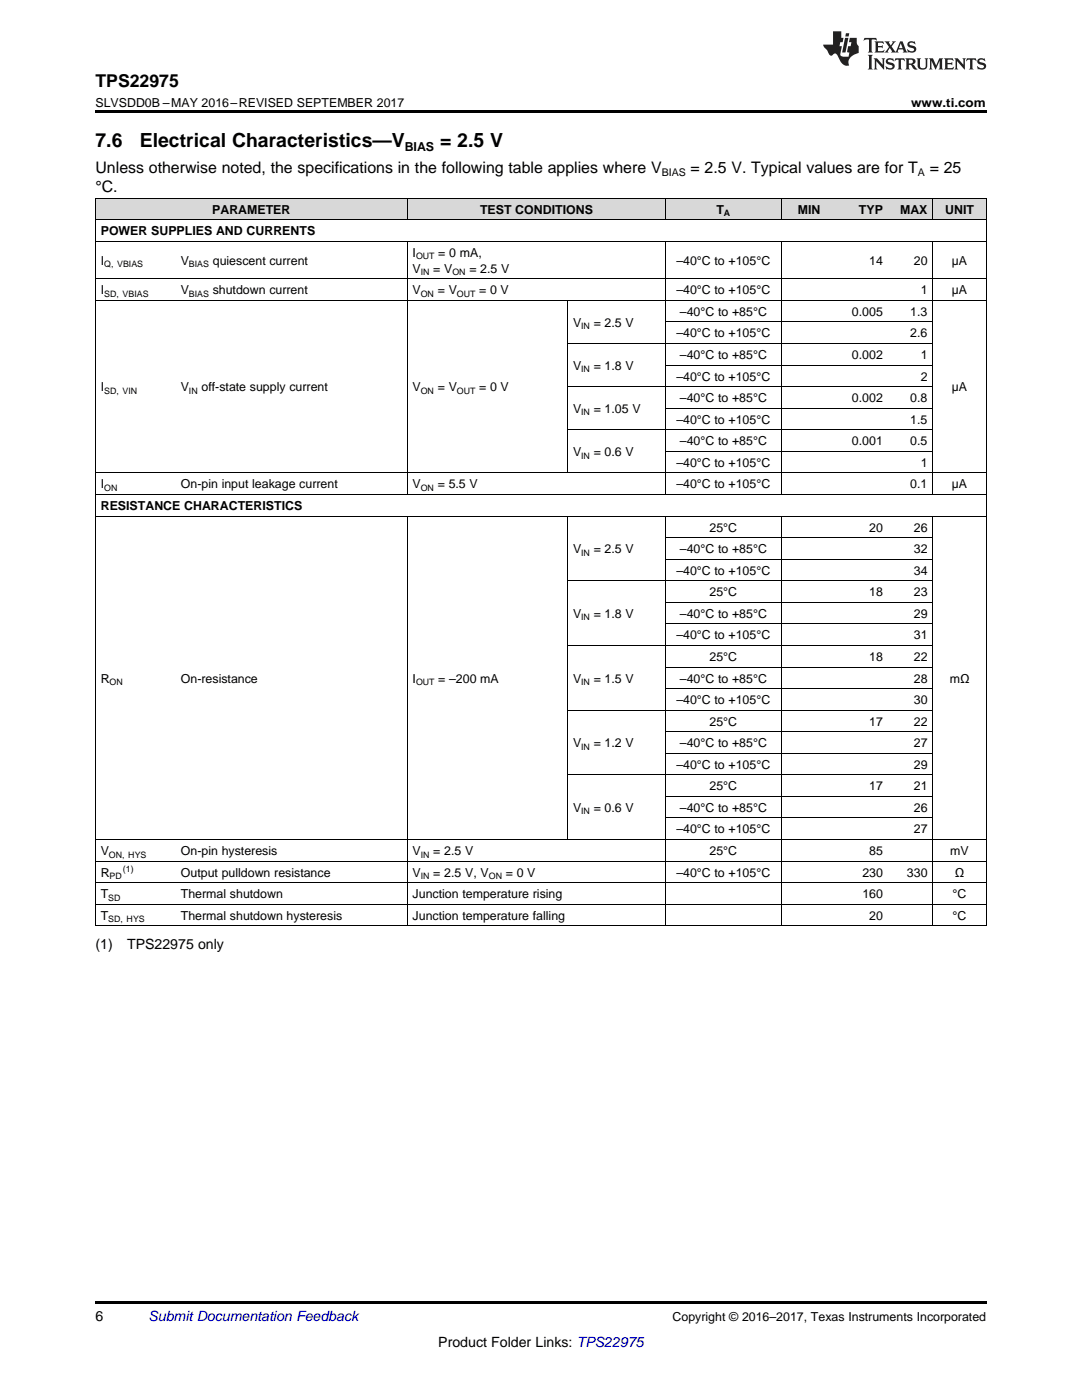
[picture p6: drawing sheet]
<svg xmlns="http://www.w3.org/2000/svg" width="216mm" height="279mm" viewBox="0 0 216 279" stroke-linecap="round" stroke-linejoin="round" font-family="sans-serif">
<defs><g id="words">
<g font-size="3.9">
<text x="19" y="29.3">7.6</text>
<text x="27.9" y="29.3">Electrical Characteristics—V</text>
<text x="87.8" y="29.3">= 2.5 V</text>
</g>
<text font-size="3.5" x="19" y="17.3">TPS22975</text>
<g font-size="3.2">
<text x="19" y="34.4">Unless otherwise noted, the specifications in the following table applies where V</text>
<text x="137.8" y="34.4">= 2.5 V. Typical values are for T</text>
<text x="185.5" y="34.4">= 25</text>
<text x="19" y="38.3">°C.</text>
</g>
<g font-size="2.8">
<text x="19" y="189.4">(1)</text>
<text x="25.4" y="189.4">TPS22975 only</text>
<text x="19" y="263.6">6</text>
<text x="87.5" y="268.9">Product Folder Links: TPS22975</text>
</g>
<text font-size="2.8" fill="#0000c8" x="29.6" y="263.6">Submit Documentation Feedback</text>
<g font-size="2.5">
<text x="19" y="21.4">SLVSDD0B –MAY 2016–REVISED SEPTEMBER 2017</text>
<text x="181.8" y="21.4">www.ti.com</text>
<text x="80.8" y="30.1">BIAS</text>
<text x="20.1" y="46.9">POWER SUPPLIES AND CURRENTS</text>
<text x="42.3" y="42.6">PARAMETER</text>
<text x="95.8" y="42.6">TEST CONDITIONS</text>
<text x="143" y="42.6">T</text>
<text x="159.2" y="42.6">MIN</text>
<text x="171.4" y="42.6">TYP</text>
<text x="179.6" y="42.6">MAX</text>
<text x="188.6" y="42.6">UNIT</text>
<text x="20.1" y="52.8">I</text>
<text x="36.1" y="52.8">V</text>
<text x="42.5" y="52.8">quiescent current</text>
<text x="82.3" y="51.2">I</text>
<text x="87.5" y="51.2">= 0 mA,</text>
<text x="135" y="52.8">–40°C to +105°C</text>
<text x="173.4" y="52.8">14</text>
<text x="182.4" y="52.8">20</text>
<text x="189.9" y="52.8">µA</text>
<text x="20.1" y="58.7">I</text>
<text x="36.1" y="58.7">V</text>
<text x="42.4" y="58.7">shutdown current</text>
<text x="82.3" y="54.4">V</text>
<text x="82.3" y="58.7">V</text>
<text x="86.5" y="54.4">= V</text>
<text x="87.3" y="58.7">= V</text>
<text x="93.7" y="54.4">= 2.5 V</text>
<text x="95.6" y="58.7">= 0 V</text>
<text x="135" y="58.7">–40°C to +105°C</text>
<text x="183.7" y="58.7">1</text>
<text x="189.9" y="58.7">µA</text>
<text x="114.3" y="65.2">V</text>
<text x="118.5" y="65.2">= 2.5 V</text>
<text x="135.7" y="63">–40°C to +85°C</text>
<text x="170" y="63">0.005</text>
<text x="181.6" y="63">1.3</text>
<text x="135" y="67.3">–40°C to +105°C</text>
<text x="135.7" y="71.6">–40°C to +85°C</text>
<text x="170" y="71.6">0.002</text>
<text x="181.6" y="67.3">2.6</text>
<text x="183.7" y="71.6">1</text>
<text x="114.3" y="73.8">V</text>
<text x="118.5" y="73.8">= 1.8 V</text>
<text x="135" y="76">–40°C to +105°C</text>
<text x="183.7" y="76">2</text>
<text x="20.1" y="78.1">I</text>
<text x="36.1" y="78.1">V</text>
<text x="40.2" y="78.1">off-state supply current</text>
<text x="82.3" y="78.1">V</text>
<text x="87.3" y="78.1">= V</text>
<text x="95.6" y="78.1">= 0 V</text>
<text x="114.3" y="82.4">V</text>
<text x="118.5" y="82.4">= 1.05 V</text>
<text x="135.7" y="80.3">–40°C to +85°C</text>
<text x="170" y="80.3">0.002</text>
<text x="181.6" y="80.3">0.8</text>
<text x="189.9" y="78.1">µA</text>
<text x="135" y="84.6">–40°C to +105°C</text>
<text x="135.7" y="88.9">–40°C to +85°C</text>
<text x="170" y="88.9">0.001</text>
<text x="181.6" y="84.6">1.5</text>
<text x="181.6" y="88.9">0.5</text>
<text x="114.3" y="91">V</text>
<text x="118.5" y="91">= 0.6 V</text>
<text x="135" y="93.2">–40°C to +105°C</text>
<text x="183.7" y="93.2">1</text>
<text x="20.1" y="97.5">I</text>
<text x="20.1" y="101.8">RESISTANCE CHARACTERISTICS</text>
<text x="36.1" y="97.5">On-pin input leakage current</text>
<text x="82.3" y="97.5">V</text>
<text x="87.3" y="97.5">= 5.5 V</text>
<text x="135" y="97.5">–40°C to +105°C</text>
<text x="181.6" y="97.5">0.1</text>
<text x="189.9" y="97.5">µA</text>
<text x="141.6" y="106.1">25°C</text>
<text x="173.4" y="106.1">20</text>
<text x="182.4" y="106.1">26</text>
<text x="114.3" y="110.4">V</text>
<text x="118.5" y="110.4">= 2.5 V</text>
<text x="135.7" y="110.4">–40°C to +85°C</text>
<text x="182.4" y="110.4">32</text>
<text x="135" y="114.7">–40°C to +105°C</text>
<text x="141.6" y="119">25°C</text>
<text x="173.4" y="119">18</text>
<text x="182.4" y="114.7">34</text>
<text x="182.4" y="119">23</text>
<text x="114.3" y="123.3">V</text>
<text x="118.5" y="123.3">= 1.8 V</text>
<text x="135.7" y="123.3">–40°C to +85°C</text>
<text x="182.4" y="123.3">29</text>
<text x="135" y="127.6">–40°C to +105°C</text>
<text x="141.6" y="131.9">25°C</text>
<text x="173.4" y="131.9">18</text>
<text x="182.4" y="127.6">31</text>
<text x="182.4" y="131.9">22</text>
<text x="20.1" y="136.2">R</text>
<text x="36.1" y="136.2">On-resistance</text>
<text x="82.3" y="136.2">I</text>
<text x="87.5" y="136.2">= –200 mA</text>
<text x="114.3" y="136.2">V</text>
<text x="118.5" y="136.2">= 1.5 V</text>
<text x="135.7" y="136.2">–40°C to +85°C</text>
<text x="182.4" y="136.2">28</text>
<text x="189.5" y="136.2">mΩ</text>
<text x="135" y="140.5">–40°C to +105°C</text>
<text x="182.4" y="140.5">30</text>
<text x="114.3" y="149.1">V</text>
<text x="118.5" y="149.1">= 1.2 V</text>
<text x="135.7" y="149.1">–40°C to +85°C</text>
<text x="141.6" y="144.8">25°C</text>
<text x="173.4" y="144.8">17</text>
<text x="182.4" y="144.8">22</text>
<text x="182.4" y="149.1">27</text>
<text x="135" y="153.4">–40°C to +105°C</text>
<text x="182.4" y="153.4">29</text>
<text x="141.6" y="157.7">25°C</text>
<text x="173.4" y="157.7">17</text>
<text x="182.4" y="157.7">21</text>
<text x="114.3" y="162">V</text>
<text x="118.5" y="162">= 0.6 V</text>
<text x="135" y="166.3">–40°C to +105°C</text>
<text x="135.7" y="162">–40°C to +85°C</text>
<text x="182.4" y="162">26</text>
<text x="182.4" y="166.3">27</text>
<text x="20.1" y="170.6">V</text>
<text x="36.1" y="170.6">On-pin hysteresis</text>
<text x="82.3" y="170.6">V</text>
<text x="86.5" y="170.6">= 2.5 V</text>
<text x="141.6" y="170.6">25°C</text>
<text x="173.4" y="170.6">85</text>
<text x="189.6" y="170.6">mV</text>
<text x="20.1" y="174.9">R</text>
<text x="20.1" y="179.2">T</text>
<text x="36.1" y="174.9">Output pulldown resistance</text>
<text x="36.1" y="179.2">Thermal shutdown</text>
<text x="82.3" y="174.9">V</text>
<text x="82.3" y="179.2">Junction temperature rising</text>
<text x="86.5" y="174.9">= 2.5 V, V</text>
<text x="100.9" y="174.9">= 0 V</text>
<text x="135" y="174.9">–40°C to +105°C</text>
<text x="172.1" y="174.9">230</text>
<text x="172.1" y="179.2">160</text>
<text x="181" y="174.9">330</text>
<text x="190.1" y="179.2">°C</text>
<text x="190.5" y="174.9">Ω</text>
<text x="20.1" y="183.6">T</text>
<text x="36.1" y="183.6">Thermal shutdown hysteresis</text>
<text x="82.3" y="183.6">Junction temperature falling</text>
<text x="173.4" y="183.6">20</text>
<text x="190.1" y="183.6">°C</text>
<text x="134.2" y="263.6">Copyright © 2016–2017, Texas Instruments Incorporated</text>
</g>
<g font-size="2.1">
<text x="132" y="35.1">BIAS</text>
<text x="183.2" y="35.1">A</text>
</g>
<g font-size="1.8">
<text x="144.5" y="43.1">A</text>
<text x="20.8" y="53.3">Q, VBIAS</text>
<text x="37.7" y="53.3">BIAS</text>
<text x="83" y="51.7">OUT</text>
<text x="20.8" y="59.2">SD, VBIAS</text>
<text x="37.7" y="59.2">BIAS</text>
<text x="84" y="54.9">IN</text>
<text x="84" y="59.2">ON</text>
<text x="90.3" y="54.9">ON</text>
<text x="91.2" y="59.2">OUT</text>
<text x="116" y="65.7">IN</text>
<text x="116" y="74.3">IN</text>
<text x="20.8" y="78.6">SD, VIN</text>
<text x="37.7" y="78.6">IN</text>
<text x="84" y="78.6">ON</text>
<text x="91.2" y="78.6">OUT</text>
<text x="116" y="82.9">IN</text>
<text x="116" y="91.5">IN</text>
<text x="20.8" y="98">ON</text>
<text x="84" y="98">ON</text>
<text x="116" y="110.9">IN</text>
<text x="116" y="123.8">IN</text>
<text x="21.9" y="136.7">ON</text>
<text x="83" y="136.7">OUT</text>
<text x="116" y="136.7">IN</text>
<text x="116" y="149.6">IN</text>
<text x="116" y="162.5">IN</text>
<text x="21.7" y="171.1">ON, HYS</text>
<text x="24.5" y="174">(1)</text>
<text x="84" y="171.1">IN</text>
<text x="21.6" y="179.7">SD</text>
<text x="21.9" y="175.4">PD</text>
<text x="84" y="175.4">IN</text>
<text x="97.5" y="175.4">ON</text>
<text x="21.6" y="184">SD, HYS</text>
</g>
</g></defs>
<g fill="#d8d8d8">
<path d="M19 39.6h16v4.3h-16z"/>
<path d="M35 39.6h46.3v4.3h-46.3z"/>
<path d="M81.3 39.6h32v4.3h-32z"/>
<path d="M113.3 39.6h19.5v4.3h-19.5z"/>
<path d="M132.8 39.6h23.1v4.3h-23.1z"/>
<path d="M155.9 39.6h8.9v4.3h-8.9z"/>
<path d="M164.8 39.6h12.5v4.3h-12.5z"/>
<path d="M177.3 39.6h8.9v4.3h-8.9z"/>
<path d="M186.2 39.6h10.6v4.3h-10.6z"/>
</g>
<path d="M19 22h177.8v.5h-177.8zM19 259.7h177.8v.5h-177.8z" fill="#000"/>
<g fill="none" stroke="#000" stroke-width=".2">
<path d="M19 39.5h177.8M19.1 39.5v145.3M81.2 39.5v4.4M132.8 39.5v4.4M155.9 39.5v4.4M186.1 39.5v4.4M196.8 39.5v145.3M19 60h177.8M19 55.7h177.8M19 48.1h177.8M19 43.8h177.8M81.2 48.2v50.5"/>
<path d="M132.8 48.2v50.5M155.9 48.2v50.5M186.1 48.2v50.5M113.2 60v34.4M113.3 77.2h72.9M113.3 68.6h72.9M132.8 72.9h53.4M132.8 64.3h53.4M19 98.7h177.8M19 94.4h177.8M113.3 85.8h72.9M132.8 90.1h53.4"/>
<path d="M132.8 81.5h53.4M19 103h177.8M81.2 103v81.8M113.2 103v64.6M113.3 115.9h72.9M132.8 103v81.8M132.8 111.6h53.4M132.8 107.3h53.4M155.9 103v81.8M186.1 103v81.8M113.3 128.8h72.9M132.8 137.4h53.4"/>
<path d="M132.8 133.1h53.4M132.8 124.5h53.4M132.8 120.2h53.4M113.3 154.6h72.9M113.3 141.7h72.9M132.8 158.9h53.4M132.8 150.3h53.4M132.8 146h53.4M19 176.2h177.8M19 171.9h177.8M19 167.6h177.8M132.8 163.2h53.4"/>
<path d="M19 184.8h177.8M19 180.5h177.8"/>
</g>
<g fill="#231f20">
<path d="M172.5 7.6l-.1 .5 .4-.2h.6v.1v2.1l-.2 .4h.9l-.2-.4v-2.1l.1-.1h.5l.5 .2-.2-.5zM174.5 8.3l.2 .3v1.5l-.2 .4h1.8l.2-.6a1.04 1.04 0 0 1-1.3 .2v-.7h.6l.3 .2v-.6l-.3 .2h-.6v-.6l.8-.1 .4 .3-.2-.5zM176.5 8.3l.9 1.1-.9 1.1h.8l-.2-.2 .4-.7 .5 .7-.2 .2h1.5l-.2-.2 .2-.4h.9l.1 .4-.2 .2h1l-.3-.3-.7-1.9h-.5l-.9 2-.8-1 .9-1h-.8l.1 .3-.4 .5-.3-.6 .1-.2zM179.7 8.6l.4 1h-.7zM181.3 8.4a.63 .63 0 0 0-.2 .7 .63 .63 0 0 0 .6 .4l.6 .2 .1 .2a.75 .75 0 0 1-.7 .4 .75 .75 0 0 1-.6-.5l.1 .7 .1-.1a1.11 1.11 0 0 0 1.5-.6 1.13 1.13 0 0 0-1.2-.8l-.1-.4a1.04 1.04 0 0 1 1.2 .2l-.2-.5-.2 .1-.4-.2zM173.2 10.9l.2 .4v2.2l-.2 .4h1l-.3-.4v-2.2l.3-.4zM174.3 11.6l.3 .4v1.5l-.3 .4h.8l-.2-.4v-1.3l1.5 1.7v-1.9l.2-.4h-.7l.2 .4v.9l-1.1-1.3zM177 11.8a.62 .62 0 0 0-.2 .7 .62 .62 0 0 0 .6 .4l.6 .1 .1 .3a.76 .76 0 0 1-.7 .3 .76 .76 0 0 1-.7-.4l.2 .7 .1-.1a1.11 1.11 0 0 0 1.5-.6 1.13 1.13 0 0 0-1.2-.8l-.1-.4a1.04 1.04 0 0 1 1.2 .2l-.2-.6-.2 .1-.5-.1zM178.7 11.6l-.2 .6a.61 .61 0 0 1 .8-.3v1.6l-.2 .4h.9l-.2-.4v-1.6a.63 .63 0 0 1 .7 .3l-.1-.6zM180.6 11.6l.3 .4v1.5l-.3 .4h1l-.2-.2-.1-.8 .6 .2a.76 .76 0 0 0 1.2 .7l-1-1a.58 .58 0 0 0 .6-.5 .58 .58 0 0 0-.5-.6zM181.4 11.9h.1a.45 .45 0 0 1 .5 .1 .45 .45 0 0 1 .1 .5l-.8 .2zM182.9 11.6l.2 .2a2.17 2.17 0 0 0 .3 1.9 .99 .99 0 0 0 1.6-.6v-1.1l.2-.4h-.7l.2 .2a1.92 1.92 0 0 1-.2 1.8 .6 .6 0 0 1-.9-.5v-1.1l.2-.4zM185.4 11.6l.2 .4v1.5l-.2 .4h.7l-.2-.4v-1.4l.8 1.8 .8-1.8v1.4l-.2 .4h.9l-.2-.4v-1.5l.2-.4h-.8l-.6 1.5-.6-1.5zM188.4 11.6l.2 .4v1.5l-.2 .4h1.8l.1-.6a1.04 1.04 0 0 1-1.2 .1v-.6h.5l.4 .2v-.6l-.4 .2h-.5v-.7h.8l.3 .3-.1-.6zM190.5 11.6l.2 .4v1.5l-.2 .4h.7l-.2-.4v-1.3l1.5 1.7v-1.9l.2-.4h-.7l.2 .4v.9l-1.1-1.3zM192.9 11.6l-.1 .6a.61 .61 0 0 1 .7-.3l.1 1.6-.3 .4h1l-.3-.4 .1-1.6a.63 .63 0 0 1 .7 .3l-.1-.6zM195.2 11.8a.62 .62 0 0 0-.2 .7 .62 .62 0 0 0 .6 .4l.6 .1 .1 .3a.76 .76 0 0 1-.7 .3 .76 .76 0 0 1-.6-.4l.1 .7 .1-.1a1.11 1.11 0 0 0 1.6-.6 1.13 1.13 0 0 0-1.3-.8l-.1-.4a1.04 1.04 0 0 1 1.2 .2l-.1-.6-.2 .1-.5-.1z"/>
<path d="M166.2 6.3v2.6h-1.9v.4l.8 .9a.91 .91 0 0 0 1 .8 .56 .56 0 0 1 .5-.3 .56 .56 0 0 1 .5 .3l.4 .8a1.53 1.53 0 0 0 1.9 1.2 1.54 1.54 0 0 1 1-2.1l.9-.3v-1.4a1.52 1.52 0 0 1-.4-1.6h-1.3l-.2 .8h.5l-.2 .8h-.5l-.1 1v.2l.4 .1-.2 .8a1.93 1.93 0 0 1-1.6-.3l.3-1.8h-.5l.2-.8h.4l.2-.8h-.4v-1.3zM168.6 7.6l-.6 2.9h.7l.6-2.9zM168.8 6.6l-.1 .7h.6l.2-.7z"/>
</g>
<use href="#words"/>
</svg>
